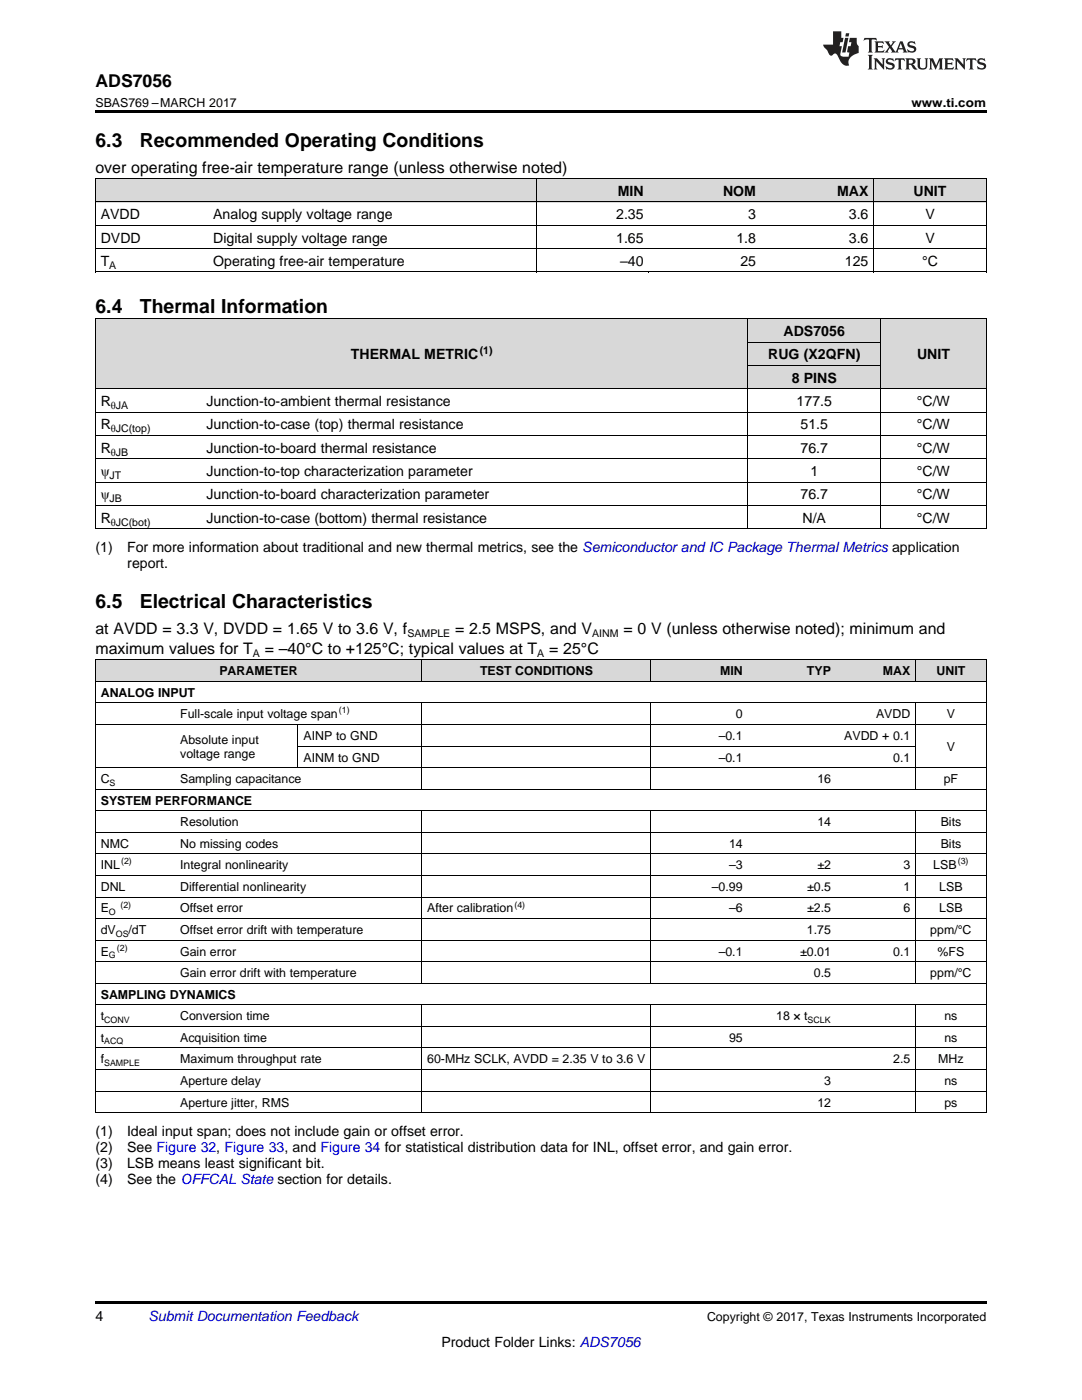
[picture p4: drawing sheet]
<svg xmlns="http://www.w3.org/2000/svg" width="216mm" height="279mm" viewBox="0 0 216 279" stroke-linecap="round" stroke-linejoin="round" font-family="sans-serif">
<defs><g id="words">
<g font-size="3.9">
<text x="19" y="29.3">6.3</text>
<text x="27.9" y="29.3">Recommended Operating Conditions</text>
<text x="19" y="62.4">6.4</text>
<text x="27.9" y="62.4">Thermal Information</text>
<text x="19" y="121.4">6.5</text>
<text x="27.9" y="121.4">Electrical Characteristics</text>
</g>
<text font-size="3.5" x="19" y="17.3">ADS7056</text>
<g font-size="3.2">
<text x="19" y="34.4">over operating free-air temperature range (unless otherwise noted)</text>
<text x="19" y="126.6">at AVDD = 3.3 V, DVDD = 1.65 V to 3.6 V, f</text>
<text x="19" y="130.5">maximum values for T</text>
<text x="52.8" y="130.5">= –40°C to +125°C; typical values at T</text>
<text x="90.8" y="126.6">= 2.5 MSPS, and V</text>
<text x="109.6" y="130.5">= 25°C</text>
<text x="124.4" y="126.6">= 0 V (unless otherwise noted); minimum and</text>
</g>
<g font-size="2.8">
<text x="123.3" y="39.1">MIN</text>
<text x="144.3" y="39.1">NOM</text>
<text x="167" y="39.1">MAX</text>
<text x="182.3" y="39.1">UNIT</text>
<text x="20.1" y="43.7">AVDD</text>
<text x="42.5" y="43.7">Analog supply voltage range</text>
<text x="122.9" y="43.7">2.35</text>
<text x="149.3" y="43.7">3</text>
<text x="169.4" y="43.7">3.6</text>
<text x="184.6" y="43.7">V</text>
<text x="20.1" y="48.4">DVDD</text>
<text x="20.1" y="53.1">T</text>
<text x="42.5" y="48.4">Digital supply voltage range</text>
<text x="42.5" y="53.1">Operating free-air temperature</text>
<text x="122.9" y="48.4">1.65</text>
<text x="123.7" y="53.1">–40</text>
<text x="146.9" y="48.4">1.8</text>
<text x="147.7" y="53.1">25</text>
<text x="168.6" y="53.1">125</text>
<text x="169.4" y="48.4">3.6</text>
<text x="184" y="53.1">°C</text>
<text x="184.6" y="48.4">V</text>
<text x="70" y="71.7">THERMAL METRIC</text>
<text x="153.3" y="71.7">RUG (X2QFN)</text>
<text x="156.4" y="67.1">ADS7056</text>
<text x="183" y="71.7">UNIT</text>
<text x="158" y="76.4">8 PINS</text>
<text x="20.1" y="81">R</text>
<text x="41.2" y="81">Junction-to-ambient thermal resistance</text>
<text x="159" y="81">177.5</text>
<text x="183" y="81">°C/W</text>
<text x="20.1" y="85.7">R</text>
<text x="41.2" y="85.7">Junction-to-case (top) thermal resistance</text>
<text x="159.7" y="85.7">51.5</text>
<text x="183" y="85.7">°C/W</text>
<text x="20.1" y="90.3">R</text>
<text x="20.1" y="95">ψ</text>
<text x="41.2" y="90.3">Junction-to-board thermal resistance</text>
<text x="41.2" y="95">Junction-to-top characterization parameter</text>
<text x="159.7" y="90.3">76.7</text>
<text x="161.7" y="95">1</text>
<text x="183" y="90.3">°C/W</text>
<text x="183" y="95">°C/W</text>
<text x="20.1" y="99.7">ψ</text>
<text x="41.2" y="99.7">Junction-to-board characterization parameter</text>
<text x="159.7" y="99.7">76.7</text>
<text x="183" y="99.7">°C/W</text>
<text x="20.1" y="104.3">R</text>
<text x="41.2" y="104.3">Junction-to-case (bottom) thermal resistance</text>
<text x="160.1" y="104.3">N/A</text>
<text x="183" y="104.3">°C/W</text>
<text x="19" y="110.2">(1)</text>
<text x="25.4" y="110.2">For more information about traditional and new thermal metrics, see the Semiconductor and IC Package Thermal Metrics application</text>
<text x="25.4" y="113.3">report.</text>
<text x="19" y="226.7">(1)</text>
<text x="25.4" y="226.7">Ideal input span; does not include gain or offset error.</text>
<text x="19" y="229.9">(2)</text>
<text x="19" y="233">(3)</text>
<text x="25.4" y="229.9">See Figure 32, Figure 33, and Figure 34 for statistical distribution data for INL, offset error, and gain error.</text>
<text x="25.4" y="233">LSB means least significant bit.</text>
<text x="19" y="236.2">(4)</text>
<text x="25.4" y="236.2">See the OFFCAL State section for details.</text>
<text x="19" y="263.6">4</text>
<text x="88.1" y="268.9">Product Folder Links: ADS7056</text>
</g>
<text font-size="2.8" fill="#0000c8" x="29.6" y="263.6">Submit Documentation Feedback</text>
<g font-size="2.5">
<text x="19" y="21.4">SBAS769 –MARCH 2017</text>
<text x="181.9" y="21.4">www.ti.com</text>
<text x="43.8" y="134.8">PARAMETER</text>
<text x="95.8" y="134.8">TEST CONDITIONS</text>
<text x="143.7" y="134.8">MIN</text>
<text x="161" y="134.8">TYP</text>
<text x="176.2" y="134.8">MAX</text>
<text x="186.9" y="134.8">UNIT</text>
<text x="20.1" y="139.1">ANALOG INPUT</text>
<text x="35.9" y="143.4">Full-scale input voltage span</text>
<text x="146.8" y="143.4">0</text>
<text x="174.8" y="143.4">AVDD</text>
<text x="188.9" y="143.4">V</text>
<text x="35.9" y="148.4">Absolute input</text>
<text x="60.6" y="147.7">AINP to GND</text>
<text x="143.4" y="147.7">–0.1</text>
<text x="168.5" y="147.7">AVDD + 0.1</text>
<text x="188.9" y="149.8">V</text>
<text x="35.9" y="151.2">voltage range</text>
<text x="60.6" y="152">AINM to GND</text>
<text x="143.4" y="152">–0.1</text>
<text x="178.2" y="152">0.1</text>
<text x="20.1" y="156.3">C</text>
<text x="20.1" y="160.6">SYSTEM PERFORMANCE</text>
<text x="35.9" y="156.3">Sampling capacitance</text>
<text x="163.1" y="156.3">16</text>
<text x="188.3" y="156.3">pF</text>
<text x="35.9" y="164.9">Resolution</text>
<text x="163.1" y="164.9">14</text>
<text x="187.7" y="164.9">Bits</text>
<text x="20.1" y="169.2">NMC</text>
<text x="20.1" y="173.5">INL</text>
<text x="35.9" y="169.2">No missing codes</text>
<text x="35.9" y="173.5">Integral nonlinearity</text>
<text x="145.5" y="169.2">14</text>
<text x="145.5" y="173.5">–3</text>
<text x="163.1" y="173.5">±2</text>
<text x="180.3" y="173.5">3</text>
<text x="186.2" y="173.5">LSB</text>
<text x="187.7" y="169.2">Bits</text>
<text x="20.1" y="177.8">DNL</text>
<text x="35.9" y="177.8">Differential nonlinearity</text>
<text x="142" y="177.8">–0.99</text>
<text x="161" y="177.8">±0.5</text>
<text x="180.3" y="177.8">1</text>
<text x="187.4" y="177.8">LSB</text>
<text x="20.1" y="182.1">E</text>
<text x="35.9" y="182.1">Offset error</text>
<text x="85.2" y="182.1">After calibration</text>
<text x="145.5" y="182.1">–6</text>
<text x="161" y="182.1">±2.5</text>
<text x="180.3" y="182.1">6</text>
<text x="187.4" y="182.1">LSB</text>
<text x="20.1" y="186.4">dV</text>
<text x="20.1" y="190.7">E</text>
<text x="25.7" y="186.4">/dT</text>
<text x="35.9" y="186.4">Offset error drift with temperature</text>
<text x="35.9" y="190.7">Gain error</text>
<text x="143.4" y="190.7">–0.1</text>
<text x="159.7" y="190.7">±0.01</text>
<text x="161" y="186.4">1.75</text>
<text x="178.2" y="190.7">0.1</text>
<text x="185.6" y="186.4">ppm/°C</text>
<text x="187.1" y="190.7">%FS</text>
<text x="35.9" y="195">Gain error drift with temperature</text>
<text x="162.4" y="195">0.5</text>
<text x="185.6" y="195">ppm/°C</text>
<text x="20.1" y="199.3">SAMPLING DYNAMICS</text>
<text x="20.1" y="203.6">t</text>
<text x="35.9" y="203.6">Conversion time</text>
<text x="154.9" y="203.6">18 × t</text>
<text x="188.5" y="203.6">ns</text>
<text x="20.1" y="207.9">t</text>
<text x="35.9" y="207.9">Acquisition time</text>
<text x="145.5" y="207.9">95</text>
<text x="188.5" y="207.9">ns</text>
<text x="20.1" y="212.2">f</text>
<text x="35.9" y="212.2">Maximum throughput rate</text>
<text x="85.2" y="212.2">60-MHz SCLK, AVDD = 2.35 V to 3.6 V</text>
<text x="178.2" y="212.2">2.5</text>
<text x="187.2" y="212.2">MHz</text>
<text x="35.9" y="216.5">Aperture delay</text>
<text x="35.9" y="220.8">Aperture jitter, RMS</text>
<text x="163.1" y="220.8">12</text>
<text x="164.5" y="216.5">3</text>
<text x="188.5" y="216.5">ns</text>
<text x="188.5" y="220.8">ps</text>
<text x="141.1" y="263.6">Copyright © 2017, Texas Instruments Incorporated</text>
</g>
<g font-size="2.1">
<text x="21.8" y="53.6">A</text>
<text x="95.7" y="70.6">(1)</text>
<text x="22.1" y="81.6">θJA</text>
<text x="22.1" y="86.3">θJC(top)</text>
<text x="21.9" y="95.6">JT</text>
<text x="22.1" y="90.9">θJB</text>
<text x="21.9" y="100.2">JB</text>
<text x="22.1" y="104.9">θJC(bot)</text>
<text x="50.5" y="131.1">A</text>
<text x="81.3" y="127.2">SAMPLE</text>
<text x="107.2" y="131.1">A</text>
<text x="118.2" y="127.2">AINM</text>
</g>
<g font-size="1.8">
<text x="67.6" y="142.4">(1)</text>
<text x="21.9" y="156.8">S</text>
<text x="24.2" y="172.5">(2)</text>
<text x="191.1" y="172.5">(3)</text>
<text x="21.7" y="182.6">O</text>
<text x="24" y="181.1">(2)</text>
<text x="102.6" y="181.1">(4)</text>
<text x="21.7" y="191.2">G</text>
<text x="23.1" y="186.9">OS</text>
<text x="23.3" y="189.7">(2)</text>
<text x="20.8" y="204.1">CONV</text>
<text x="20.8" y="208.4">ACQ</text>
<text x="161.1" y="204.1">SCLK</text>
<text x="20.8" y="212.7">SAMPLE</text>
</g>
</g></defs>
<g fill="#d8d8d8">
<path d="M19 131.7h15.9v4.3h-15.9z"/>
<path d="M34.9 131.7h24.6v4.3h-24.6z"/>
<path d="M59.5 131.7h24.7v4.3h-24.7z"/>
<path d="M84.2 131.7h45.7v4.3h-45.7z"/>
<path d="M129.9 131.7h19.4v4.3h-19.4z"/>
<path d="M149.3 131.7h17.6v4.3h-17.6z"/>
<path d="M166.9 131.7h15.8v4.3h-15.8z"/>
<path d="M182.7 131.7h14.1v4.3h-14.1z"/>
<path d="M19 63.7h21.1v13.9h-21.1z"/>
<path d="M40.1 63.7h109.2v13.9h-109.2z"/>
<path d="M175.7 63.7h21.1v13.9h-21.1z"/>
<path d="M149.3 73h26.4v4.6h-26.4z"/>
<path d="M149.3 68.3h26.4v4.7h-26.4z"/>
<path d="M149.3 63.7h26.4v4.6h-26.4z"/>
<path d="M19 35.7h22.5v4.7h-22.5z"/>
<path d="M41.5 35.7h65.6v4.7h-65.6z"/>
<path d="M107.1 35.7h22.4v4.7h-22.4z"/>
<path d="M129.5 35.7h22.4v4.7h-22.4z"/>
<path d="M151.9 35.7h22.5v4.7h-22.5z"/>
<path d="M174.4 35.7h22.4v4.7h-22.4z"/>
</g>
<path d="M19 22h177.8v.5h-177.8zM19 54.3h.2zM107 54.3h.1zM129.4 54.3h.1zM174.3 54.3h.1zM196.7 54.3h.1zM19 105.6h.2zM149.2 105.6h.1zM175.6 105.6h.1zM196.7 105.6h.1zM19 259.7h177.8v.5h-177.8z" fill="#000"/>
<g fill="none" stroke="#000" stroke-width=".2">
<path d="M19 35.6h177.8M19.1 35.7v18.6M107 35.7v18.6M174.3 35.7v18.6M196.8 35.7v18.6M19 54.3h177.8M19 49.6h177.8M19 45h177.8M19 40.3h177.8M19 77.6h177.8M19 63.6h177.8M19.1 63.6v42"/>
<path d="M149.2 63.6v42M149.3 72.9h26.4M149.3 68.3h26.4M175.7 63.6v42M196.8 63.6v42M19 96.2h177.8M19 91.6h177.8M19 86.9h177.8M19 82.3h177.8M19 105.5h177.8M19 100.9h177.8M19 136h177.8"/>
<path d="M19 131.7h177.8M19.1 131.7v90.4M84.1 131.7v4.3M129.9 131.7v4.3M182.7 131.7v4.3M196.8 131.7v90.4M19 157.5h177.8M19 153.2h177.8M19 144.6h177.8M19 140.3h177.8M59.5 144.6v8.6M59.5 148.9h123.2"/>
<path d="M84.1 140.3v17.3M129.9 140.3v17.3M182.7 140.3v17.3M19 179h177.8M19 174.7h177.8M19 170.4h177.8M19 166.1h177.8M19 161.8h177.8M84.1 161.8v34.5M129.9 161.8v34.5M182.7 161.8v34.5M19 196.2h177.8"/>
<path d="M19 191.9h177.8M19 187.6h177.8M19 183.3h177.8M19 217.8h177.8M19 213.4h177.8M19 209.1h177.8M19 204.8h177.8M19 200.5h177.8M84.1 200.6v21.5M129.9 200.6v21.5M182.7 200.6v21.5M19 222.1h177.8"/>
</g>
<g fill="#231f20">
<path d="M172.5 7.6l-.1 .5 .4-.2h.6v.1v2.1l-.2 .4h.9l-.2-.4v-2.1l.1-.1h.5l.5 .2-.2-.5zM174.5 8.3l.2 .3v1.5l-.2 .4h1.8l.2-.6a1.04 1.04 0 0 1-1.3 .2v-.7h.6l.3 .2v-.6l-.3 .2h-.6v-.6l.8-.1 .4 .3-.2-.5zM176.5 8.3l.9 1.1-.9 1.1h.8l-.2-.2 .4-.7 .5 .7-.2 .2h1.5l-.2-.2 .2-.4h.9l.1 .4-.2 .2h1l-.3-.3-.7-1.9h-.5l-.9 2-.8-1 .9-1h-.8l.1 .3-.4 .5-.3-.6 .1-.2zM179.7 8.6l.4 1h-.7zM181.3 8.4a.63 .63 0 0 0-.2 .7 .63 .63 0 0 0 .6 .4l.6 .2 .1 .2a.75 .75 0 0 1-.7 .4 .75 .75 0 0 1-.6-.5l.1 .7 .1-.1a1.11 1.11 0 0 0 1.5-.6 1.13 1.13 0 0 0-1.2-.8l-.1-.4a1.04 1.04 0 0 1 1.2 .2l-.2-.5-.2 .1-.4-.2zM173.2 10.9l.2 .4v2.2l-.2 .4h1l-.3-.4v-2.2l.3-.4zM174.3 11.6l.3 .4v1.5l-.3 .4h.8l-.2-.4v-1.3l1.5 1.7v-1.9l.2-.4h-.7l.2 .4v.9l-1.1-1.3zM177 11.8a.62 .62 0 0 0-.2 .7 .62 .62 0 0 0 .6 .4l.6 .1 .1 .3a.76 .76 0 0 1-.7 .3 .76 .76 0 0 1-.7-.4l.2 .7 .1-.1a1.11 1.11 0 0 0 1.5-.6 1.13 1.13 0 0 0-1.2-.8l-.1-.4a1.04 1.04 0 0 1 1.2 .2l-.2-.6-.2 .1-.5-.1zM178.7 11.6l-.2 .6a.61 .61 0 0 1 .8-.3v1.6l-.2 .4h.9l-.2-.4v-1.6a.63 .63 0 0 1 .7 .3l-.1-.6zM180.6 11.6l.3 .4v1.5l-.3 .4h1l-.2-.2-.1-.8 .6 .2a.76 .76 0 0 0 1.2 .7l-1-1a.58 .58 0 0 0 .6-.5 .58 .58 0 0 0-.5-.6zM181.4 11.9h.1a.45 .45 0 0 1 .5 .1 .45 .45 0 0 1 .1 .5l-.8 .2zM182.9 11.6l.2 .2a2.17 2.17 0 0 0 .3 1.9 .99 .99 0 0 0 1.6-.6v-1.1l.2-.4h-.7l.2 .2a1.92 1.92 0 0 1-.2 1.8 .6 .6 0 0 1-.9-.5v-1.1l.2-.4zM185.4 11.6l.2 .4v1.5l-.2 .4h.7l-.2-.4v-1.4l.8 1.8 .8-1.8v1.4l-.2 .4h.9l-.2-.4v-1.5l.2-.4h-.8l-.6 1.5-.6-1.5zM188.4 11.6l.2 .4v1.5l-.2 .4h1.8l.1-.6a1.04 1.04 0 0 1-1.2 .1v-.6h.5l.4 .2v-.6l-.4 .2h-.5v-.7h.8l.3 .3-.1-.6zM190.5 11.6l.2 .4v1.5l-.2 .4h.7l-.2-.4v-1.3l1.5 1.7v-1.9l.2-.4h-.7l.2 .4v.9l-1.1-1.3zM192.9 11.6l-.1 .6a.61 .61 0 0 1 .7-.3l.1 1.6-.3 .4h1l-.3-.4 .1-1.6a.63 .63 0 0 1 .7 .3l-.1-.6zM195.2 11.8a.62 .62 0 0 0-.2 .7 .62 .62 0 0 0 .6 .4l.6 .1 .1 .3a.76 .76 0 0 1-.7 .3 .76 .76 0 0 1-.6-.4l.1 .7 .1-.1a1.11 1.11 0 0 0 1.6-.6 1.13 1.13 0 0 0-1.3-.8l-.1-.4a1.04 1.04 0 0 1 1.2 .2l-.1-.6-.2 .1-.5-.1z"/>
<path d="M166.2 6.3v2.6h-1.9v.4l.8 .9a.91 .91 0 0 0 1 .8 .56 .56 0 0 1 .5-.3 .56 .56 0 0 1 .5 .3l.4 .8a1.53 1.53 0 0 0 1.9 1.2 1.54 1.54 0 0 1 1-2.1l.9-.3v-1.4a1.52 1.52 0 0 1-.4-1.6h-1.3l-.2 .8h.5l-.2 .8h-.5l-.1 1v.2l.4 .1-.2 .8a1.93 1.93 0 0 1-1.6-.3l.3-1.8h-.5l.2-.8h.4l.2-.8h-.4v-1.3zM168.6 7.6l-.6 2.9h.7l.6-2.9zM168.8 6.6l-.1 .7h.6l.2-.7z"/>
</g>
<use href="#words"/>
</svg>
